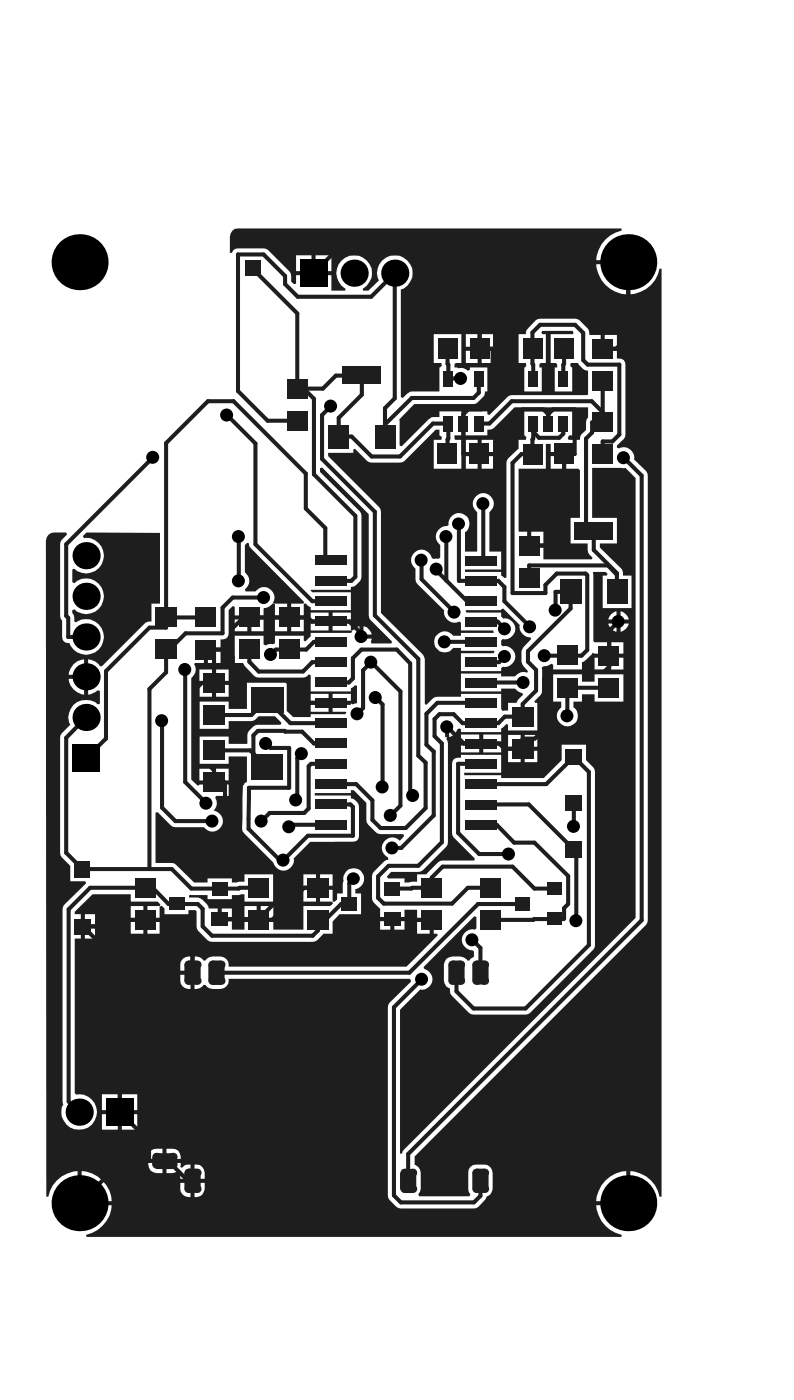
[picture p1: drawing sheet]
<svg xmlns="http://www.w3.org/2000/svg" width="165mm" height="291mm" viewBox="0 0 165 291" stroke-linecap="round" stroke-linejoin="round" font-family="sans-serif">
<g fill="#1e1e1e">
<path d="M107.6 97.3h5.7v-5.1h1v1.7h2.7v.4h.5v3h2.5l.3 .4v9.8h-1.9v5.3h3.5a2.56 2.56 0 0 0 1 3l-.1 .3h-10.1v-2.4h-2.9v-.4h-.4v-2.9h-1.8zM114.3 94.7v2.6h2.3v-2.6zM110.2 110.4v2.4h2.5v-2.4z"/>
<path d="M48.2 47.9l.5-.4 .7-.1h79.5l.1 .5a6.8 6.8 0 0 0-5.3 6.1h6.7v.4h.4v6.7a6.5 6.5 0 0 0 6-5.3h.5v192.7h-.5l-.3-1.2a6.5 6.5 0 0 0-5.7-4.1v6.6h-.4v.4h-6.7a6.7 6.7 0 0 0 5.3 6.2l-.1 .4h-111v-.4l1.2-.4a6.6 6.6 0 0 0 4.1-5.8h-6.7v-.4h-.4v-6.6a6.5 6.5 0 0 0-6.1 5.3h-.4l-.1-136.2a1.73 1.73 0 0 1 1.7-1.7h2.5l.2 .4-1.1 1.1-.3 .9v14.9l.1 .5 .3 .4v3.5a1.22 1.22 0 0 0 1.5 1.2 3.7 3.7 0 0 0 5 2.1 3.7 3.7 0 0 0 1.8-5 3.7 3.7 0 0 0-5.2-1.5l-.2 .1-.4-.1a1.52 1.52 0 0 0-.4-1.7v-.7l.4-.2a3.7 3.7 0 0 0 5.1-.1 3.7 3.7 0 0 0 0-5.1 3.7 3.7 0 0 0-5.1-.2l-.4-.2v-2.7l.4-.1 .6 .5a3.7 3.7 0 0 0 5.4-2.4 3.7 3.7 0 0 0-4-4.5l-.2-.4 .7-.7 15.3 .1v14.6h-1.8v3.8h-.9l-.4 .3-8.9 8.9h-.5l-.2-.4-.8-.6-1.4-.4v7.3l1.4-.5 .6-.4 .4 .2v2.6l-.4 .2-.6-.5a3.6 3.6 0 0 0-4.3 .4 3.6 3.6 0 0 0-.8 4.3l-1.8 1.8-.3 .9v23.9l.3 .9 1.8 1.8v3.2h3.1l.2 .4-4.6 4.5-.3 .9v39.9l.1 .6-.3 .6a3.7 3.7 0 0 0 2.6 4.6 3.7 3.7 0 0 0 4.6-2.6 3.7 3.7 0 0 0-2.6-4.6h-1.6l-.3-.3v-32.1h1.3v-5.1h-1.3v-.5l3.7-3.6h7.9v1.5h5.6l.6 .6-.2 .3h-2.5v2.5h2.5v-2.4l.4-.2 .6 .6v1.2h5v-.8h1.4l.3 .2 .1 3.7 .2 .4 2.4 2.2 21.4 .1a3.1 3.1 0 0 0 2.2-1.7h1.9v-2.6l1.4-1.5h4.5v-4.3h-1.2v-.9h.3a2.19 2.19 0 0 0 1.6-2.6 2.19 2.19 0 0 0-2.6-1.7 2.19 2.19 0 0 0-1.7 2.6l-.2 .5v2.1h-1.2v1.3l-.5 .5-.4-.2v-2.3h-2.6v2.4h2.5l.2 .4-.6 .5h-5.6v4.9h-6.2v-1.6h-6v1.6h-2.6v-1.7h-2.5v-.5h-.4v-2.2h-1.9l-.1-.4a3.4 3.4 0 0 0-3.9-1.8l-.1-.4 .2-.2 3.7 .1v.8h5v-.8l2.6-.2v1.5h6v-5.7h-6v1.6h-1l-.6 .1h-1v-.8h-5v.8h-2.8l-4.1-3.9-3.9-.1v-10.5l.4-.1 2.8 2.8 .4 .3 6.4 .1a2.18 2.18 0 0 0 3.6-.2 2.18 2.18 0 0 0-1.6-3.3 2.01 2.01 0 0 0 .4-2.6l.1-.4h2.6v-2.4h-6l-.4 .2-1.3-1.2v-21.1a2.11 2.11 0 0 0 .6-2.9l.1-.2h1.9v-2.8h.4v-.4h3.1v-1.7h.4a1.17 1.17 0 0 0 1.2-1.3v-4.8l.9-.9 .4 .2v1.8h6v-1.4l1.2-.5 .7-.6 .4 .1v2.4h2.6v-2.5h-2.6l-.4-.1 .3-.5a2.19 2.19 0 0 0-1.2-2.6 2.19 2.19 0 0 0-2.7 .7h-2l-.2-.4a2.16 2.16 0 0 0 0-3.6v-5.6l.5-.5 .4 .1v.6l.4 .5 11 11.1-.2 .3h-2.5v2.5h2.6v-2.4l.4-.1 1.1 .8v.6h8.3v-3.7h-8l-.3-.5h8.3l.1-.6a2.52 2.52 0 0 0 2.1-2.1l-.1-13.2-.2-.4-8.3-8.2v-.8l.4-.1 9.7 9.7 .1 21.5 .3 .4 4.4 4.5-.1 .4h-4.1l-.2-.3 .2-.7h-2.1v-.4h-.4v-2.1a1.43 1.43 0 0 0-1.3 .7h-.5v-1.3h-3.8v1.4h3.8l.3 .1-.2 .4h-8.4v.8l-1.1 1-.4-.2v-1h-6v1.6l-.4 .2h-1l-.5 .2-.4-.2v-1.8h-6v5.7h1.8l.3 .6 2 2.1 .4 .2 9.7 .1 .5-.1 .6-.6 .5 .2v3.4h8.3v-.7l.8-.6 .5 .1v3.6l-1 .3-.3-.3v.4h-3.8v1.4h2.7l.2 .2-.3 .3h-7.1v.6h-3.7l-1.3-1.3v-5.9h-8.3v5.5h-3.8v-1.5h-6v5.6h6v-1.6h4.8l.8-.3 .7-.7h3.3l1.4 1.4-.2 .4h-4.7a2.65 2.65 0 0 0-2.2 2.2v1.8h-3.9v-1.6h-6v5.7h6v-1.5h3.8v5.3l-.5 .2-.3 .7-.1 9.3 6.4 6.5a2.15 2.15 0 0 0 2.5 1.6 2.15 2.15 0 0 0 1.7-2.4l3.5-3.5h8.8a1.17 1.17 0 0 0 1.3-1.3l-.1-6.5a2.11 2.11 0 0 0-1.6-1.2v-.6h-7.5v-.5h7.5v-.6h.6l2.6 2.6v3.5l.3 1 2.2 1.9 5.2 .1 .1 .4-.8 .9a2.19 2.19 0 0 0-3.4 .3 2.19 2.19 0 0 0 1 3.3v.4l-.9 .3-2.2 2.2-.3 1 .1 4.9 .2 .5 1.4 1.2v1.8h5v-1.5h2.6v1.7h3.1v.4h.4v2.9h.7l.1 .3-6.4 6.5h-37a1.74 1.74 0 0 0-1.6-2.1h-1.7l-.7 .2-.8 .6h-.4l-.7-.6-1.1-.2v6.7l1.1-.1 .7-.7h.4l.8 .7a3.9 3.9 0 0 0 3.5-.4l.5-.5v-1.1h37.6l.2 .2 .1 .4-4.5 4.4-.3 .9 .1 39.6a3.7 3.7 0 0 0 2.6 2.2l15.6-.1 .5-.2 1.2-1.4 .5-.7 .7-.4 .3-.6 .2-.6v-3.4a1.73 1.73 0 0 0-1.8-1.7l-2.2 .1-.6 .4-.4 .5v4.1v.6l.4 .5-.2 .4h-10.4l-.2-.4 .5-1.1v-3.4a1.67 1.67 0 0 0-1.3-1.6v-1.8l48.1-48.1 .2-.4 .1-92.8-.3-1-2.6-2.4 .1-.4a2.23 2.23 0 0 0-3.2-1.9l-.4-.2v-.4l1.4-1.3 .4-1v-14.5a1.3 1.3 0 0 0-1.8-1.3v-1.6h-2.9v-.4h-.5v-2.9h-2.3l-.1-.9-.3-.4-2.1-1.9h-8.2l-.5 .2-1.9 2.1-.1 .8h-1.5v6h1.5l.1 .6-.4 .3v5h3.6v-5h-.5v-.6l.3-.3h1.1v-6h-.8l-.2-.4 .3-.3h6.2l.2 .3-.1 .4h-4.6v6h1.1l.2 .3v.6h-.5v5h3.6v-5l-.4-.3 .1-.6h1.5l1.1 1.2 .4 .3 .6 .1v4.9l-.2 .1-16 .1-.5 .3-3.8 3.8-.4-.2v-.6h-4.5v5h4.5v-1.2l.9-.1 .5-.2 4.3-4.3h15.2v2.1l-.3 .5-.1 .5v1.6l-.9 .8-.3 .5-.1 .7h-2.3l-.2-.4 .3-.4 .6-.1v-5h-4.5v2.5h-.9v-2.5h-4.5v5l.4 .3-.1 .6h-1.5v1.9l-2.2 2-.3 .9v23.8l-.4 .1-.7-.5v-.7h-7.5v-.6h7.5v-3.7h-2.5v-8.2l.3-.2a2.18 2.18 0 0 0-.1-3.2 2.18 2.18 0 0 0-3.2 .3 2.18 2.18 0 0 0 .5 3.1v8.2h-2.5v-4l.3-.2a2.2 2.2 0 0 0-.8-3.6 2.2 2.2 0 0 0-2.9 2.3l-.5 .2a2.18 2.18 0 0 0-2.1 1.5 2.18 2.18 0 0 0 .8 2.5v2.5l-.3 .4h-1l-.4-.2v-.2a2.18 2.18 0 0 0-3.4-1.2 2.18 2.18 0 0 0 0 3.6v2.2l.3 .9 5.7 5.6a2.17 2.17 0 0 0 3.1 2.3l.3 .2v1.6h6.7l.2 .3-.1 .2h-6.8v.6h-1.6a2.18 2.18 0 0 0-3.2-.4 2.18 2.18 0 0 0 0 3.3 2.18 2.18 0 0 0 3.2-.4h1.6v.6h6.9l.1 .2-.2 .3h-6.8v3.7h8.4v-.6l.4-.3a2.15 2.15 0 0 0 2.5-2.1 2.15 2.15 0 0 0-2.6-2.1l-.3-.3v-.9l.3-.3 .4 .1a2.17 2.17 0 0 0 2.2-2.4 2.17 2.17 0 0 0-2.5-1.9l-.4-.5v-.8h-7.2l-.2-.3 .1-.2h7.3v-.2l.4-.1 3.5 3.4a2.2 2.2 0 0 0 2.2 2.5l.1 .4-1.6 1.7-.4 .8v2.2l.4 .9 .9 1-.2 .4a2.02 2.02 0 0 0-2.4 .7h-2.9v-.5h-8.4v3.7h8.4v-.6h2.9l.6 .6 .9 .3 .1 .3-1 1.1-.3 .6h-1.8v1.6l-1.1 .1-.3-.4v-3.1h-8.4v.6h-4.8l-1 .3-1.3 1.4-.4-.2v-9.4l-.1-.5-.3-.4-8.7-8.6v-21.5l-.3-.5-10.6-10.6v-.7h5.2v-.7l.3-.1 2.6 2.5 .4 .3h6.9l.4-.3 6.5-6.5h.8v1.2l.5 .3-.1 .6h-1.6v6h5.7v-6h-1.2l-.2-.2v-.7h1.4v-5h-4.5v1.2l-1.8 .1-6.1 6-.4-.2-.1-5.4 3.2-3.2 12.8-.1a3.9 3.9 0 0 0 1.8-2.3v-.2h.5v-5h-3.6v.5l-.4 .2a2.02 2.02 0 0 0-2-.5l-.2-.2h-.6v-.6l.2-.3h1.2v-6h-5.7v6h1.6l.1 .6-.5 .3v5h-5.8a2.96 2.96 0 0 0-1.8 1.3l-.4-.1v-22.4a3.7 3.7 0 0 0 1.2-6.1 3.7 3.7 0 0 0-6 1.7l-.2 1 .4 1.5-2.2 2.1h-1.1v-.4a3.7 3.7 0 0 0 1-5.6 3.7 3.7 0 0 0-5.7 0 3.7 3.7 0 0 0 1.1 5.6l-.1 .4h-2.8v-3.2h-7.4v1.8l-.4 .1-.6-.5v-1.2l-.3-.9-4.5-4.5-.9-.3h-5.3a1.21 1.21 0 0 0-1.3 .9h-.4v-3.4l.2-.7zM65.5 53v3.3h3.3v-3.3zM61.4 53v3.3h3.2v-3.3zM123.7 54.9a6.7 6.7 0 0 0 6.2 6.2v-6.2zM125.5 69.5v2.5h2.5v-2.5zM99.9 69.4v2.6h2.4v-2.6zM96.7 69.4v2.6h2.4v-2.6zM99.9 72.8v2.6h2.4v-2.6zM96.7 72.8v2.6h2.4v-2.6zM99.9 91.3v2.6h2.4v-2.6zM96.7 91.3v2.6h2.4v-2.6zM99.9 94.7v2.6h2.4v-2.6zM96.7 94.7v2.6h2.4v-2.6zM69 127.2v1.4h3.8v-1.4zM64.5 127.2v1.4h3.7v-1.4zM64.5 129.5v1.4h3.7v-1.4zM60.4 128.6v2.5h2.6v-2.5zM57 128.6v2.5h2.6v-2.5zM52.2 128.6v2.5h2.5v-2.5zM48.7 128.6v2.5h2.6v-2.5zM75.4 130.1v1.7h1.7a2.17 2.17 0 0 0-1.7-1.7zM43.1 135.3v2.4h2.7v-2.4zM15.3 137.9l-.6 .9-.5 1.3h3.2v-3.2l-1.4 .4zM44.8 139v2.4h2.6v-2.4zM41.4 139v2.4h2.6v-2.4zM14.2 141a3.7 3.7 0 0 0 3.2 3.2v-3.2zM44.8 142.2v2.5h2.6v-2.5zM41.4 142.2v2.5h2.6v-2.5zM69 144.1v1.4h3.8v-1.4zM64.5 144.1v1.4h3.7v-1.4zM64.5 146.4v1.4h3.7v-1.4zM44.8 159.6v2.5h2.6v-2.5zM41.4 159.6v2.5h2.6v-2.5zM66.4 181.5v2.4h2.6v-2.4zM62.9 181.5v2.4h2.7v-2.4zM62.9 184.8v2.4h2.7v-2.4zM46 188.6v1.8h2.1v-1.8zM54.1 188.1v2.5h2.6v-2.5zM50.7 188.1v2.5h2.6v-2.5zM27.1 188.1v2.5h2.6v-2.5zM17.6 189.8v2.1h2.1v-2.1zM81.8 191.3v1.7h2.1v-1.7zM78.9 191.3v1.7h2.1v-1.7zM86.5 191.4v2.5h2.7v-2.5zM30.6 191.4v2.5h2.5v-2.5zM27.1 191.4v2.5h2.6v-2.5zM17.6 192.8v2.1h2.1v-2.1zM37.9 199.1l-.4 .6-.1 1.9h2.1v-3l-1.1 .2zM37.4 202.4v1.3a1.78 1.78 0 0 0 2.1 1.6v-2.9zM25.3 227.2v3.3h3.2v-3.3zM21.2 227.2v3.3h3.2v-3.3zM25.3 231.3v3.3h3.2v-3.3zM21.2 231.3v3.3h3.2v-3.3zM34.5 238.5v2.1h3a1.83 1.83 0 0 0-1.7-2.1zM31.3 238.9l-.4 .6-.1 1.1h2.9v-2.1l-1.8 .1zM30.8 241.5a1.92 1.92 0 0 0 1.6 2.1h1.3v-2.1zM40.4 241.8v3h2.1a2.51 2.51 0 0 0-1-2.9zM34.5 241.5v2.1a2.49 2.49 0 0 0 2.6-.7l.4 .2-.1 1.7h2.1v-3a1.58 1.58 0 0 0-1.7 .7l-.4-.2 .1-.8zM40.4 245.6v3a1.83 1.83 0 0 0 2.1-1.7v-1.3zM37.4 245.6v1.3a1.78 1.78 0 0 0 2.1 1.7v-3zM125.6 245.1a7 7 0 0 0-1.9 4.3h6.2v-6.2a6.5 6.5 0 0 0-4.3 1.9zM16.9 243.2v6.2h6.3a6.7 6.7 0 0 0-6.3-6.2z"/>
<path d="M122.9 97.1h6.9l2.1 2.2v91.3l-48.1 48.1-.3 .4-.1 .4h-.4v-29.8l4.2-4.3a2.15 2.15 0 0 0 2.5-1.7 2.15 2.15 0 0 0-1.6-2.5l-.2-.4 10.5-10.6 .4 .2v2.4l-.3 .2a2.18 2.18 0 0 0-2.7 1.9 2.18 2.18 0 0 0 2.3 2.4l.2 .3v1.1l-.7 .4-.2 .3h-.4a3.5 3.5 0 0 0-4.4-.3l-.5 1.2v3.4a1.67 1.67 0 0 0 1.3 1.6l.1 1.1 .3 .4 3.5 3.5 .4 .3h11.8l.5-.3 13.1-13.1 .4-1v-35.9l-.4-.9-1.5-1.6v-3.2h-5.1v3.2l-3.7 3.7h-8.8v-.5h-7.7v-.6h7.7v-3.7h-8.4v.6a1.41 1.41 0 0 0-1.8 1.3l.1 14.8 .2 .5 4.4 4.4-.1 .4-7.1 .1-.4 .2-2.4 2.5h-2v1.6l-2.6 .1v-.8h-3.4l-.2-.4 .8-1h6.2l.4-.3 4.9-4.9 .3-.4v-21l-.3-1 .2-.3-.4-.1v-2.1h.8v2.1a2.23 2.23 0 0 0 1.7-1.6l.4-.2 .3 .2v.6h8.4v-.8l1.1-.9 .3 .2v1.2h6.1v-5.8h-.5l-.1-.3 1.5-1.7v-5.3l.4-.3a2.07 2.07 0 0 0 1.6-.5l.4 .2v1h6v-1.5a4.8 4.8 0 0 0 2.1-2l.5 .2h2.6v-2.3h-2.6l-.3-.3v-14.3h2.5l.5 .4-.2 .3h-.8v6.8h5.9v-6.8h-1.7l-.1-1-.3-.4-4.4-4.4v-.9h3.5v-5.3h-5.1zM128.8 126.9v1.7h1.6a2.17 2.17 0 0 0-1.6-1.7zM126.8 127.5l-.6 1.1h1.7v-1.7zM128.8 129.5v1.7a2.17 2.17 0 0 0 1.6-1.7zM126.2 129.5a2.17 2.17 0 0 0 1.7 1.7v-1.7zM126.8 133.4v2.3h2.5v-2.3zM126.8 136.6v2.4h2.5v-2.4zM123.4 136.6v2.4h2.6v-2.4zM114.8 140v5.7h1.7v1.2a2.18 2.18 0 0 0-.4 3.2 2.18 2.18 0 0 0 3.2 0 2.18 2.18 0 0 0-.3-3.2v-1.2h1.8v-1.5h2.6v1.5h5.9v-5.7h-5.9v1.5h-2.6v-1.5zM100.3 152.5v1.4h3.7v-1.4zM95.6 152.5v1.4h3.8v-1.4zM108.9 152.6v2.4h2.6v-2.4zM105.4 152.6v2.4h2.6v-2.4zM100.3 154.8v1.4h3.7v-1.4zM95.6 154.8v1.4h3.8v-1.4zM108.9 155.9v2.4h2.6v-2.4zM105.4 155.9v2.4h2.6v-2.4z"/>
</g>
<path d="M13.7 127.9l.5 .4M14.2 132.3h3.7M34.5 128.2v2.1M36.2 133.9v.2M30.2 184.3h1.5M35 187.7h1.7M35.6 180.5l4.1 4M14.2 228.7l2.2 2.2M34.1 241h.8l4.1 4.2" fill="none" stroke="#1e1e1e" stroke-width=".84"/>
<circle cx="44.9" cy="202" r=".42" fill="#1e1e1e"/>
<g fill="none" stroke="#1e1e1e" stroke-width=".84">
<path d="M92.9 72.4v3.1l.1 .2M93 78.6v.1M61.7 80.7h1.3l2.1 2.1M89.8 87.9h3.2M96.1 94.3h3.4M99.9 85h-2.7l-1.1 1v1.9M99.9 116.4h.4M42.7 134.9h1.7M48.3 139.3l2 2M51.7 134.9v2.5M51.7 128.2h-1.1l-2.6 2.5M57.2 134.9l-1 1"/>
<path d="M63.9 128.2l.8 .9M65.1 133.3l-1.6 1.6M68.6 129.1h3.9M68.6 120.6h4.3M82.3 134.9l2.8 2.8M95.2 120.6h4.7M41 159.1h2.6l.8 .8v2.6M44.4 141.8h-2.5l-.9 .9M52.6 152.7v3.8l-.7-.7M55.2 154.4l.9 .9M62.6 156.5l-.9 .9M73.2 140.9l-.8 .8h-3.8"/>
<path d="M88.5 154.6l1.5 1.5M90.2 152.9l1.5 1.5M90.8 145.9l-2.3 2.3M91.2 148.3l-1 1M96 150.2h3.9M96.2 154.4h3.7M56 168.8l-1.7 1.7M64 167.9l-.9 .9M68.6 167h4.1l.5 .5M74.9 175.2l1.1 1.1M77.3 166.2v4M81.4 176.1h1.9"/>
<path d="M83.1 167.3l-2 2M91.9 179.9l-2.3 2.3v2.1M95.1 172.9l4.3 4.4M41 187.7l1 1M49.7 184.3l-.2 .2M63.1 184.3h2.9M66 193.2l-1.1 1.1M70.8 187.7h1.7M73.4 182.5l-.9 .9M76 189l1.9 1.8M78.5 186.4l1.1 1.2M81.4 190.8h4l.1 .2"/>
<path d="M85.5 184.3l-.1 .2h-4M98 195.1l1.7 1.7M81.7 248.2l1.5 1.5M99.7 248.3l-1.4 1.4"/>
</g>
<circle cx="99.4" cy="87.9" r=".42" fill="#1e1e1e"/>
<path d="M99.4 78.7v2.8l-1.1 1.1M103.2 129.1l1.5 1.5M103.4 120.6l1.3 1.3M104.7 136.3l-1.1 1.2M111.2 139.1v4.3M103.6 154.4l1.1 1.1M104.7 148.8l-1.3 1.4M108.5 146.2v2.6M111 153.4h-2.5v2.1M110.8 190.8l-.2 .2" fill="none" stroke="#1e1e1e" stroke-width=".84"/>
<circle cx="108.6" cy="141.7" r=".42" fill="#1e1e1e"/>
<path d="M109.5 135.2v2.2" fill="none" stroke="#1e1e1e" stroke-width=".84"/>
<circle cx="113" cy="136.1" r=".42" fill="#1e1e1e"/>
<g fill="none" stroke="#1e1e1e" stroke-width=".84">
<path d="M49.4 52.8v28.4M54.7 52.8l4.5 4.5v1.7M81.9 56.7v26M99.5 59.4v13M130.4 54.4v15.5M61.7 65.1v15.6M75.1 78v4M93 75.7v2.9M102.2 72.4v10.2M112.1 67.4l-1.6 1.6v6.5l.1 .2v3M117 72.4l-.1 6.3M125.1 79v8.7h-2.2v2.1l-1.3 1.3v19h1.6v4.1"/>
<path d="M128.5 75.7v14.5M34.5 92v36.2M53 92.1v20.9M63.5 98.3v7.3M65.1 82.8v15.7M70.3 86.8v3.8h2.7M79.9 84.7v5.9M93 87.9l-.1 6.4M96.1 87.9v6.4M106.2 83.3l-4.7 4.6M106.3 96.1v27M108.5 85h4.2l1.1 1v1.9"/>
<path d="M110.6 87.9l-.1 6.4h-2.3M110.6 89.6l1.2 1.3M116.9 87.9v2.2l-.9 .8M119.2 85v9.3h-2.2v17l-1.9 2M122.8 83.3l2.3 2.3M127.1 91.7h-2v2.6M129.4 95l3.7 3.8v92.3M13.7 113v14.9M49.5 111.4v9.2M77.8 106.3v21.5M92.6 111.4v9.1l-2-2v-.3M95.2 108.7v11.9"/>
<path d="M100.3 104.6v11.8M109.8 117.4v2.5M121.5 119.1l.3 .3v15.6M14.2 128.3v4M22 139.3v14.1l-4.1 4M34.5 134.9v4.7M38.4 139v23.4M38.5 131.5l-2.3 2.4M44.4 134.9v6.9M46.2 126.2v5.3M48 130.7v2.8M48.3 136.4v2.9"/>
<path d="M64.8 137.5l-1.9 1.9M73.2 136.6v4.3M75 131.6v.6M77 137.5l-1.7 1.7v7.8M85.1 137.7v26.9l.6 .6M86.8 136.8v20.1M96.9 124.8h3M104.7 121.9v2.9M109.5 137.4l1.7 1.7M113.2 121.5v1.6M117.7 136.1h3M118.4 126.4v-3.5h-3.1v3.8"/>
<path d="M126.4 131v7.4l-1.1 1.1M17.9 149l-4.2 4.2v23.9l3.4 3.4M31 143.1v37.2M41 142.7v16.4M59.1 151.8l.1 .1M61.7 157.4v7.9l-.3 .2v.6M62.7 151.9l2.4 2.5M64.5 158.6l-.5 .5v8.8M77.9 144.8l1.5 1.5v17.1M83.1 143.6v23.7M88.3 158.3v9.5M88.5 148.2v6.4"/>
<path d="M90 156.1v13.2M90.2 149.3v3.6M91.7 154.4v20.5M99.9 158.6h-4.8v14.3M111.2 143.4l-2.7 2.8M112.9 140.9v10.5l-1.9 2M117.7 142.8v5.8M51.7 163.6l-.1 8.5M66 178.8v5.5M73.2 167.5v6M76 176.3v12.7M77.3 170.2l1.7 1.7"/>
<path d="M103.1 171.3l3.6 3.7M119.1 176.4h.5v14.8M119.1 166.8v4.8M122.2 160.3v35.9M18.7 184.3l-4.5 4.5v39.9M24.4 191l-1.4 1.4M24.9 199.9v31M36.7 187.7h4.3M39.9 195.7v2.7l2-1.9M42 188.7v3.7l2 1.9M53.7 190.8h-8.1l10.9 .2M57.1 181v6.4"/>
<path d="M66 191v2.2M72.5 183.4v4.3M78.5 182v4.4M99.7 196.8v5.2M117.9 181.9v5.8l-.9 .9v2.1l-1.9 .1M81.7 209.1v39.1M94.7 202v3.9l3.6 3.5M30.9 236.9v4.1h3.2M84.7 239.6v5.6M39 245.2h.9M99.7 245.2v3.1"/>
</g>
<circle cx="53.7" cy="191" r=".42" fill="#1e1e1e"/>
<g fill="none" stroke="#1e1e1e" stroke-width=".84">
<path d="M49.4 52.8h5.3M52.4 55.8l9.3 9.3M65.1 56.7l4.1-4.1h23.5l6.8 6.8M81.9 56.7l-4.9 4.9h-15.2l-2.6-2.6M75.1 78h-5.4l-2.7 2.7h-5.3M93 78.6h2.6M99.5 72.4h2.7M112.1 67.4h7.2l1.7 1.7v5.7l.9 .9h6.6M130.4 69.9l-2.6 2.5h-2.7M31.8 95l-18.1 18M34.5 92l8.6-8.7h5.4l15 15M47.1 86.2l5.9 5.9"/>
<path d="M49.4 81.2l6.1 6.2h6.2M65.1 98.5l8.6 8.6v12.7l-.8 .8M68.7 84.3l-1.9 1.9v9.1l11 11M75.1 82l-4.8 4.8M81.9 82.7l-2 2M89.8 87.9l-6.8 6.9h-5.9l-4.1-4.2M98.3 82.6h-12.9l-5.5 5.5M99.4 87.9h2.1M102.2 82.6l-2.3 2.4M106.2 83.3h16.6M108.2 94.3l-1.9 1.8M108.5 85l-.6 .7v3.2l-5.4 5.4h-3"/>
<path d="M111.8 90.9h4.2M119.2 85h-4.4l-1 1M128.5 90.2l-1.4 1.5M53 113l11.8 11.8h3.8M63.5 105.6l4 4v6.8h1.1M87.5 116.3v4l6.8 6.8M109.8 117.4h16.3l1.9 1.9M109.8 113.3h5.3M121.5 119.1h-6l-2.3 2.4M123.2 114.2l4.8 4.8v3.9M34.5 139.6l-3.5 3.5M34.5 128.2h8.2"/>
<path d="M34.5 130.3h-3.5l-9 9M38.5 131.5h7.7M44.4 134.9h2.4M46.8 134.9l1.5 1.5M48 133.5l-1.2 1.4M51.7 128.2h12.2M51.7 137.4l2 2h9.2M54.8 124.1h-6.5l-2.1 2.1M57.2 134.9h6.3M64.7 129.1h3.9M64.8 137.5h3.8M65.1 133.3h3.5"/>
<path d="M72.5 129.1l2.5 2.5M77 137.5l6.1 6.1M77.8 127.8l9 9M82.3 134.9h-7.3l-1.8 1.7M92.3 133.3h7.6M92.6 120.5l4.3 4.3M99.9 137.5h3.7M99.9 129.1h3.3M99.9 120.6h3.5M104.7 124.8l5.3 5.3M106.3 123.1h6.9M113 136.1h4.7"/>
<path d="M118.4 126.4l-8.9 8.8M121.8 135l-1.1 1.1M125.3 139.5h-11l-1.4 1.4M128.3 129.1l-1.9 1.9M33.6 149.6v18.1l2.8 2.8h7.7M44.4 155.8h7.5M44.4 148.5h7.8l3.2-3.2 4.9 4.9h8.3M50.3 141.3h9.1l4.6 4.6h4.6M52.6 156.5l2.8 2.8M56.1 155.3h3.9v8.3h-8.3M59.1 151.8h-5.6l-.9 .9M59.2 151.9h3.5"/>
<path d="M64.5 158.6h4.1M65.1 154.4h3.5M75.3 147l-1.1 1.2M86.8 156.9l1.5 1.4M90.8 145.9h9.1M91.2 148.3h2.9l1.9 1.9M92.8 150.9l3.4 3.5M99.9 154.4h3.7M99.9 150.2h3.5M99.9 141.7h8.7M104.7 155.5h3.8M104.7 148.8h3.8"/>
<path d="M117.7 142.8h8.7M38.4 162.4l4.4 4.4M44.4 162.5h2.3v8.1l10.4 10.4M51.6 172.1l6.5 6.5M56 168.8h7.1M68.6 171.3h-8.2l-.4 .4M68.6 162.8h5.3l3.4 3.4M73.2 173.5h-9.3l-5.1 5.1M74.9 175.2h-5.3l-3.6 3.6M88.3 167.8l-4.1 4.1h-5.2M90 169.3l-6.7 6.8M91.7 174.9l-4.9 4.9h-6.2l-2.1 2.2"/>
<path d="M91.9 179.9h14.4l4.6 4.6h4.2M99.4 177.3h6.2M99.9 171.3h3.2M99.9 167h9.8l9.4 9.4M106.7 175h4.2l7 6.9M122.2 160.3l-3.1-3.1-5.8 5.6h-13.4M17.1 180.5h18.5M18.7 184.3h11.5M23 192.4h-5.8l7.7 7.5M24.4 191h10.8l4.7 4.7M31.7 184.3l3.3 3.4M39.7 184.5h9.8"/>
<path d="M39.9 198.4v3.6M44 194.3h20.9M49.7 184.3h4M57.1 187.4l-3.4 3.4M63.1 184.3l-6.6 6.7M70.8 187.7l-3.3 3.3h-1.5M81.4 190.8h-3.5l-6 5.7h-30M85.5 184.3h4.1M85.5 191h4.1M101.8 184.3h-4.7l-3.3 3.3h-14.2M101.8 191h8.8M108.5 187.7h-9.3l-14.3 14.3h-40"/>
<path d="M110.8 190.8h4.3M122.2 196.2l-13.2 13.2h-10.7M133.1 191.1l-48.4 48.5M87.6 203.3l-5.9 5.8M24.9 230.9l6 6M30.9 241h-5.5l-8.9 8.8M83.2 249.7h15.1"/>
</g>
<g fill="#000">
<circle cx="16.5" cy="54.4" r="5.8"/>
<circle cx="73.5" cy="56.7" r="2.82"/>
<circle cx="81.9" cy="56.7" r="2.82"/>
<circle cx="130.4" cy="54.4" r="5.8"/>
<circle cx="95.6" cy="78.6" r="1.35"/>
<circle cx="31.7" cy="95" r="1.35"/>
<circle cx="47" cy="86.2" r="1.35"/>
<circle cx="68.6" cy="84.3" r="1.35"/>
<circle cx="129.3" cy="95" r="1.35"/>
<circle cx="17.9" cy="115.4" r="2.82"/>
<circle cx="49.5" cy="111.4" r="1.35"/>
<circle cx="87.4" cy="116.3" r="1.35"/>
<circle cx="90.5" cy="118.2" r="1.35"/>
<circle cx="92.5" cy="111.4" r="1.35"/>
<circle cx="95.2" cy="108.7" r="1.33"/>
<circle cx="100.2" cy="104.6" r="1.35"/>
<circle cx="17.9" cy="132.3" r="2.82"/>
<circle cx="17.9" cy="123.8" r="2.82"/>
<circle cx="38.3" cy="139" r="1.35"/>
<circle cx="49.5" cy="120.6" r="1.35"/>
<circle cx="54.7" cy="124.1" r="1.35"/>
<circle cx="56.1" cy="135.9" r="1.35"/>
<circle cx="74.9" cy="132.2" r="1.35"/>
<circle cx="76.9" cy="137.5" r="1.35"/>
<circle cx="92.2" cy="133.3" r="1.35"/>
<circle cx="94.2" cy="127.1" r="1.35"/>
<circle cx="104.7" cy="130.6" r="1.35"/>
<circle cx="104.7" cy="136.3" r="1.35"/>
<circle cx="109.9" cy="130.1" r="1.35"/>
<circle cx="112.9" cy="136.1" r="1.35"/>
<circle cx="115.2" cy="126.7" r="1.35"/>
<circle cx="128.3" cy="129.1" r="1.35"/>
<circle cx="17.9" cy="140.5" r="2.82"/>
<circle cx="17.9" cy="149" r="2.82"/>
<circle cx="33.5" cy="149.6" r="1.35"/>
<circle cx="55.1" cy="154.4" r="1.35"/>
<circle cx="62.5" cy="156.5" r="1.35"/>
<circle cx="74.1" cy="148.2" r="1.35"/>
<circle cx="77.9" cy="144.8" r="1.35"/>
<circle cx="92.7" cy="150.9" r="1.35"/>
<circle cx="108.5" cy="141.7" r="1.35"/>
<circle cx="117.6" cy="148.6" r="1.35"/>
<circle cx="42.7" cy="166.8" r="1.35"/>
<circle cx="44" cy="170.5" r="1.35"/>
<circle cx="54.2" cy="170.5" r="1.35"/>
<circle cx="58.7" cy="178.6" r="1.35"/>
<circle cx="59.9" cy="171.7" r="1.35"/>
<circle cx="61.3" cy="166.1" r="1.35"/>
<circle cx="79.3" cy="163.4" r="1.35"/>
<circle cx="81" cy="169.3" r="1.35"/>
<circle cx="81.3" cy="176.1" r="1.35"/>
<circle cx="85.6" cy="165.2" r="1.35"/>
<circle cx="105.5" cy="177.3" r="1.35"/>
<circle cx="119" cy="171.6" r="1.35"/>
<circle cx="73.3" cy="182.4" r="1.33"/>
<circle cx="97.9" cy="195.1" r="1.35"/>
<circle cx="119.5" cy="191.2" r="1.35"/>
<circle cx="87.5" cy="203.3" r="1.35"/>
<circle cx="16.4" cy="230.9" r="2.82"/>
<circle cx="16.5" cy="249.8" r="5.8"/>
<circle cx="130.4" cy="249.8" r="5.8"/>
</g>
<g fill="#000">
<path d="M62.3 53.9h5.6v5.6h-5.6z" fill-rule="evenodd"/>
<path d="M15.1 154.5h5.6v5.7h-5.6z" fill-rule="evenodd"/>
<path d="M22.1 228.1h5.6v5.7h-5.6z" fill-rule="evenodd"/>
</g>
<g fill="#1e1e1e">
<path d="M35.1 186.4h3.2v2.6h-3.2z" fill-rule="evenodd"/>
<path d="M44.1 199.4h1.7l.8 .9v3.4l-.8 .8h-1.7l-.9-.8v-3.4z" fill-rule="evenodd"/>
<path d="M42.2 160.4h4.4v4h-4.4z" fill-rule="evenodd"/>
<path d="M42.2 153.8h4.4v3.9h-4.4z" fill-rule="evenodd"/>
<path d="M42.2 146.4h4.4v4h-4.4z" fill-rule="evenodd"/>
<path d="M42.2 139.8h4.4v3.9h-4.4z" fill-rule="evenodd"/>
<path d="M40.5 132.9h4.3v4h-4.3z" fill-rule="evenodd"/>
<path d="M40.5 126.2h4.3v4h-4.3z" fill-rule="evenodd"/>
<path d="M95.1 86.3h2.1v3.3h-2.1z" fill-rule="evenodd"/>
<path d="M98.4 86.3h2v3.3h-2z" fill-rule="evenodd"/>
<path d="M108.5 92.2h4v4.3h-4z" fill-rule="evenodd"/>
<path d="M109.7 86.3h2v3.3h-2z" fill-rule="evenodd"/>
<path d="M117.4 174.7h3.4v3.4h-3.4z" fill-rule="evenodd"/>
<path d="M115.1 92.1h4v4.3h-4z" fill-rule="evenodd"/>
<path d="M115.9 86.3h1.9v3.3h-1.9z" fill-rule="evenodd"/>
<path d="M122.9 92.3h4.3v4h-4.3z" fill-rule="evenodd"/>
<path d="M122.9 85.7h4.3v3.9h-4.3z" fill-rule="evenodd"/>
<path d="M15.5 190.7h3.4v3.3h-3.4z" fill-rule="evenodd"/>
<path d="M15.4 178.8h3.3v3.3h-3.3z" fill-rule="evenodd"/>
<path d="M28.1 182.3h4.3v4h-4.3z" fill-rule="evenodd"/>
<path d="M68.2 88.2h4.3v5h-4.3z" fill-rule="evenodd"/>
<path d="M98.4 77.1h2v3.3h-2z" fill-rule="evenodd"/>
<path d="M108.5 70.2h4v4.3h-4z" fill-rule="evenodd"/>
<path d="M109.7 77.1h2v3.3h-2z" fill-rule="evenodd"/>
<path d="M117.4 165.2h3.4v3.3h-3.4z" fill-rule="evenodd"/>
<path d="M115.5 140.8h4.3v3.9h-4.3z" fill-rule="evenodd"/>
<path d="M117.4 155.6h3.4v3.2h-3.4z" fill-rule="evenodd"/>
<path d="M116.2 120.4h4.4v5h-4.4z" fill-rule="evenodd"/>
<path d="M115.1 70.3h4v4.3h-4z" fill-rule="evenodd"/>
<path d="M115.9 77.1h1.9v3.3h-1.9z" fill-rule="evenodd"/>
<path d="M122.9 70.4h4.3v4h-4.3z" fill-rule="evenodd"/>
<path d="M28.1 189h4.3v4h-4.3z" fill-rule="evenodd"/>
<path d="M83.8 242.7h1.7l.9 .9v3.3l-.9 .8h-1.7l-.8-.8v-3.3z" fill-rule="evenodd"/>
<path d="M115.5 134.1h4.3v4h-4.3z" fill-rule="evenodd"/>
<path d="M122.9 77.1h4.3v3.9h-4.3z" fill-rule="evenodd"/>
<path d="M39.1 199.4h1.7l.8 .9v3.4l-.8 .7h-1.7l-.8-.7v-3.4z" fill-rule="evenodd"/>
<path d="M32.3 132.8h4.4v4h-4.4z" fill-rule="evenodd"/>
<path d="M49.5 132.8h4.3v4h-4.3z" fill-rule="evenodd"/>
<path d="M32.3 126.2h4.4v4h-4.4z" fill-rule="evenodd"/>
<path d="M49.5 126.2h4.3v4h-4.3z" fill-rule="evenodd"/>
<path d="M70.9 186.4h3.3v2.7h-3.3z" fill-rule="evenodd"/>
<path d="M65.3 166h6.6v2h-6.6z" fill-rule="evenodd"/>
<path d="M65.3 161.8h6.6v1.9h-6.6z" fill-rule="evenodd"/>
<path d="M65.3 153.4h6.6v1.9h-6.6z" fill-rule="evenodd"/>
<path d="M65.3 149.1h6.6v2h-6.6z" fill-rule="evenodd"/>
<path d="M65.3 140.7h6.6v1.9h-6.6z" fill-rule="evenodd"/>
<path d="M57.9 132.8h4.3v4h-4.3z" fill-rule="evenodd"/>
<path d="M65.3 132.3h6.6v1.9h-6.6z" fill-rule="evenodd"/>
<path d="M57.9 126.2h4.3v4h-4.3z" fill-rule="evenodd"/>
<path d="M65.3 128h6.6v2h-6.6z" fill-rule="evenodd"/>
<path d="M65.3 119.6h6.6v1.9h-6.6z" fill-rule="evenodd"/>
<path d="M65.3 115.4h6.6v1.9h-6.6z" fill-rule="evenodd"/>
<path d="M59.5 85.3h4.3v4h-4.3z" fill-rule="evenodd"/>
<path d="M59.5 78.7h4.3v4h-4.3z" fill-rule="evenodd"/>
<path d="M93.9 199.4h1.7l.8 .9v3.3l-.8 .8h-1.7l-.9-.8v-3.3z" fill-rule="evenodd"/>
<path d="M98.8 199.4h1.7l.9 .9v3.3l-.9 .8h-1.7l-.8-.8v-3.3z" fill-rule="evenodd"/>
<path d="M107 186.4h3v2.7h-3z" fill-rule="evenodd"/>
<path d="M96.6 166.1h6.5v1.9h-6.5z" fill-rule="evenodd"/>
<path d="M96.6 161.9h6.5v1.9h-6.5z" fill-rule="evenodd"/>
<path d="M106.3 153.5h4.3v4h-4.3z" fill-rule="evenodd"/>
<path d="M96.6 153.4h6.5v2h-6.5z" fill-rule="evenodd"/>
<path d="M106.3 146.8h4.3v4h-4.3z" fill-rule="evenodd"/>
<path d="M96.6 149.2h6.5v2h-6.5z" fill-rule="evenodd"/>
<path d="M96.6 140.8h6.5v1.9h-6.5z" fill-rule="evenodd"/>
<path d="M96.6 132.3h6.5v2h-6.5z" fill-rule="evenodd"/>
<path d="M96.6 128.1h6.5v2h-6.5z" fill-rule="evenodd"/>
<path d="M96.6 119.7h6.5v1.9h-6.5z" fill-rule="evenodd"/>
<path d="M96.6 115.5h6.5v1.9h-6.5z" fill-rule="evenodd"/>
<path d="M97.5 92.1h4v4.3h-4z" fill-rule="evenodd"/>
<path d="M90.8 92.1h4v4.3h-4z" fill-rule="evenodd"/>
<path d="M92 86.3h2v3.3h-2z" fill-rule="evenodd"/>
<path d="M112.7 86.3h2.1v3.3h-2.1z" fill-rule="evenodd"/>
<path d="M43.9 189.5h3.4v2.7h-3.4z" fill-rule="evenodd"/>
<path d="M51.5 182.3h4.3v4h-4.3z" fill-rule="evenodd"/>
<path d="M43.9 183.2h3.3v2.7h-3.3z" fill-rule="evenodd"/>
<path d="M79.7 189.5h3.4v2.7h-3.4z" fill-rule="evenodd"/>
<path d="M63.8 182.4h4.4v4h-4.4z" fill-rule="evenodd"/>
<path d="M79.7 183.2h3.3v2.7h-3.3z" fill-rule="evenodd"/>
<path d="M65.3 170.2h6.6v2h-6.6z" fill-rule="evenodd"/>
<path d="M65.3 157.6h6.6v1.9h-6.6z" fill-rule="evenodd"/>
<path d="M65.3 144.9h6.6v2h-6.6z" fill-rule="evenodd"/>
<path d="M65.3 136.5h6.6v1.9h-6.6z" fill-rule="evenodd"/>
<path d="M65.3 123.8h6.6v2h-6.6z" fill-rule="evenodd"/>
<path d="M77.8 88.2h4.3v5h-4.3z" fill-rule="evenodd"/>
<path d="M71.1 76.1h7.9v3.7h-7.9z" fill-rule="evenodd"/>
<path d="M87.5 182.3h4.3v4h-4.3z" fill-rule="evenodd"/>
<path d="M96.6 170.3h6.5v2h-6.5z" fill-rule="evenodd"/>
<path d="M99.6 182.3h4.3v4h-4.3z" fill-rule="evenodd"/>
<path d="M96.6 157.7h6.5v1.9h-6.5z" fill-rule="evenodd"/>
<path d="M96.6 145h6.5v1.9h-6.5z" fill-rule="evenodd"/>
<path d="M96.6 136.6h6.5v1.9h-6.5z" fill-rule="evenodd"/>
<path d="M96.6 123.9h6.5v1.9h-6.5z" fill-rule="evenodd"/>
<path d="M97.6 70.2h3.9v4.3h-3.9z" fill-rule="evenodd"/>
<path d="M90.9 70.2h4v4.3h-4z" fill-rule="evenodd"/>
<path d="M92 77.1h2v3.3h-2z" fill-rule="evenodd"/>
<path d="M113.6 189.5h3v2.6h-3z" fill-rule="evenodd"/>
<path d="M113.6 183.2h2.9v2.6h-2.9z" fill-rule="evenodd"/>
<path d="M124.2 140.9h4.3v3.9h-4.3z" fill-rule="evenodd"/>
<path d="M125.9 120.4h4.3v5h-4.3z" fill-rule="evenodd"/>
<path d="M119.2 108.4h8v3.6h-8z" fill-rule="evenodd"/>
<path d="M51.5 189h4.3v4h-4.3z" fill-rule="evenodd"/>
<path d="M32.4 239.4h3.4l.8 .9v1.6l-.8 .8h-3.4l-.8-.8v-1.6z" fill-rule="evenodd"/>
<path d="M39.1 242.7h1.7l.8 .8v3.4l-.8 .7h-1.7l-.8-.7v-3.4z" fill-rule="evenodd"/>
<path d="M50.8 54.1h3.3v3.3h-3.3z" fill-rule="evenodd"/>
<path d="M63.8 189h4.4v4h-4.4z" fill-rule="evenodd"/>
<path d="M87.5 189h4.3v4h-4.3z" fill-rule="evenodd"/>
<path d="M98.8 242.7h1.7l.9 .8v3.3l-.9 .8h-1.7l-.8-.8v-3.3z" fill-rule="evenodd"/>
<path d="M99.6 189h4.3v4h-4.3z" fill-rule="evenodd"/>
<path d="M124.2 134.2h4.3v4h-4.3z" fill-rule="evenodd"/>
<path d="M52.1 142.6h6.6v5.3h-6.6z" fill-rule="evenodd"/>
<path d="M107.7 118h4.3v4h-4.3z" fill-rule="evenodd"/>
<path d="M107.7 111.3h4.3v4h-4.3z" fill-rule="evenodd"/>
<path d="M52.1 156.6h6.5v5.3h-6.5z" fill-rule="evenodd"/>
</g>
<g fill="#1e1e1e">
<circle cx="45.8" cy="203.7" r=".84"/>
<circle cx="45.8" cy="200.3" r=".84"/>
<circle cx="44.1" cy="200.3" r=".84"/>
<circle cx="44.1" cy="203.7" r=".84"/>
<circle cx="85.5" cy="246.9" r=".84"/>
<circle cx="85.5" cy="243.5" r=".84"/>
<circle cx="83.9" cy="243.5" r=".84"/>
<circle cx="83.9" cy="246.9" r=".84"/>
<circle cx="40.8" cy="203.7" r=".84"/>
<circle cx="40.8" cy="200.3" r=".84"/>
<circle cx="39.1" cy="200.3" r=".84"/>
<circle cx="39.1" cy="203.7" r=".84"/>
<circle cx="95.5" cy="203.7" r=".84"/>
<circle cx="95.5" cy="200.3" r=".84"/>
<circle cx="93.9" cy="200.3" r=".84"/>
<circle cx="93.9" cy="203.7" r=".84"/>
<circle cx="100.4" cy="203.7" r=".84"/>
<circle cx="100.4" cy="200.3" r=".84"/>
<circle cx="98.8" cy="200.3" r=".84"/>
<circle cx="98.8" cy="203.7" r=".84"/>
<circle cx="32.4" cy="241.8" r=".84"/>
<circle cx="35.8" cy="241.8" r=".84"/>
<circle cx="35.8" cy="240.2" r=".84"/>
<circle cx="32.4" cy="240.2" r=".84"/>
<circle cx="40.8" cy="246.9" r=".84"/>
<circle cx="40.8" cy="243.5" r=".84"/>
<circle cx="39.1" cy="243.5" r=".84"/>
<circle cx="39.1" cy="246.9" r=".84"/>
<circle cx="100.4" cy="246.9" r=".84"/>
<circle cx="100.4" cy="243.5" r=".84"/>
<circle cx="98.8" cy="243.5" r=".84"/>
<circle cx="98.8" cy="246.9" r=".84"/>
</g>
</svg>
